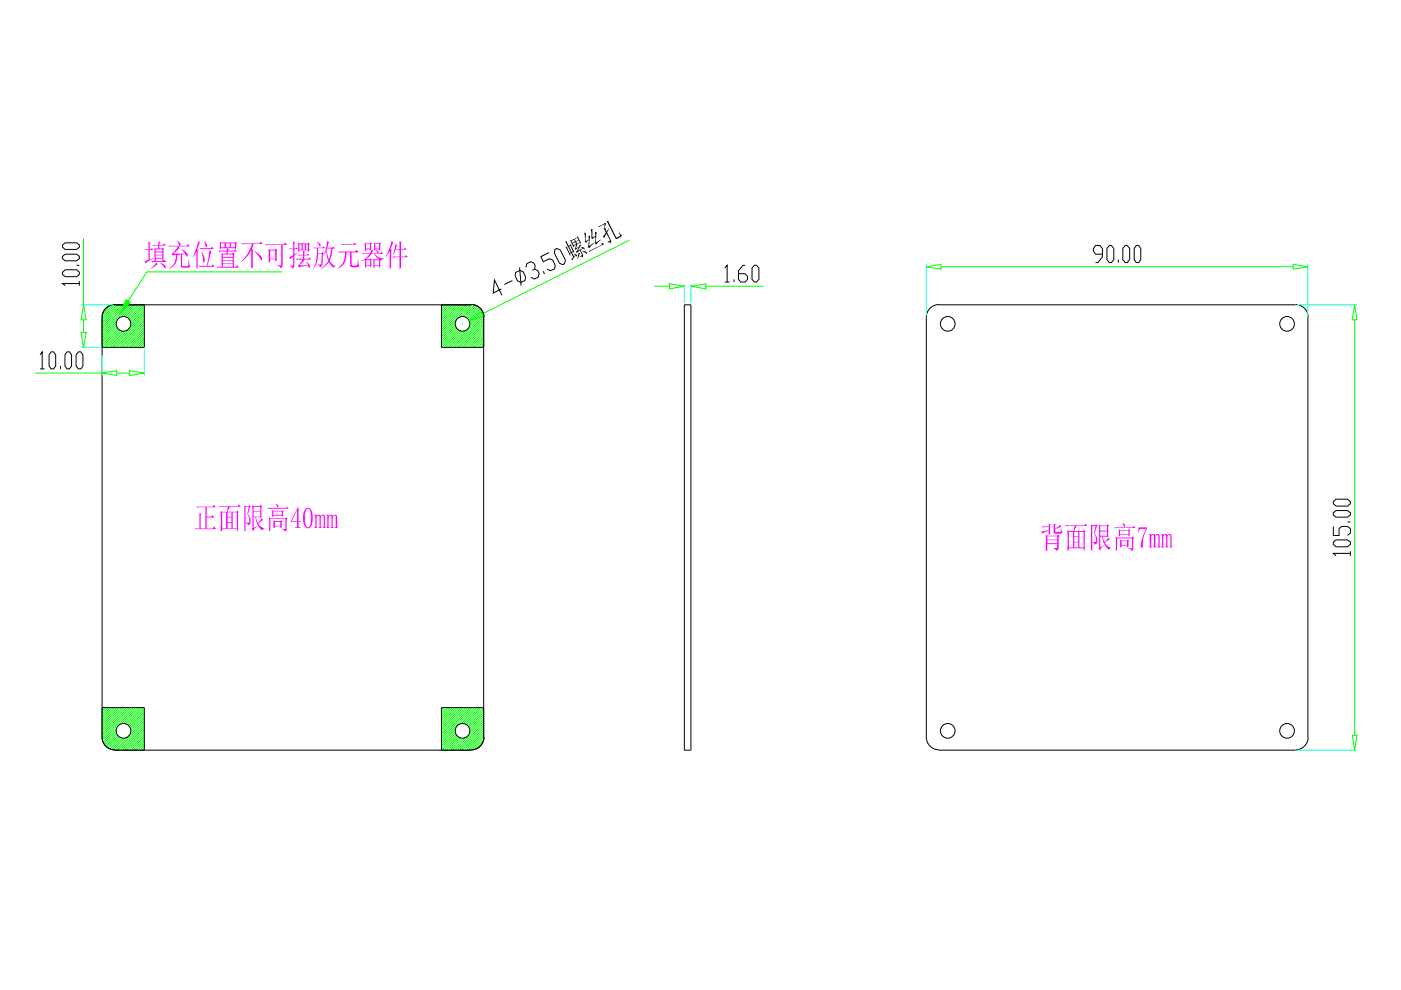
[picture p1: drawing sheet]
<svg xmlns="http://www.w3.org/2000/svg" width="297mm" height="210mm" viewBox="0 0 297 210" stroke-linecap="round" stroke-linejoin="round" font-family="sans-serif">
<!-- layer: 0 -->
<g fill="none" stroke="#000" stroke-width=".21">
<path d="M13.3 57.7l.5-.5h2.4l.6 .5v.5l-.6 .5h-2.4l-.5-.5zM13.3 54.3l.5-.4h2.4l.6 .4v.5l-.6 .5h-2.4l-.5-.5zM13.3 51.9l.5-.4h2.4l.6 .4v.5l-.6 .5h-2.4l-.5-.5zM16.2 56.2h.6M16.8 59.6v1M108.6 59.5l-1.7 .8M109.3 57.8l.9-.5 .7 .3 .5 1.1-.1 .8-.9 .4-.7-.4-.5-1zM110.2 56.7l.3 3.9M111.5 56.7l.2-.8 .8-.4 .7 .3 .3 .6-.2 .7-.4 .2M113.3 57.1l.7 .3 .3 .6-.1 .7-.9 .5-.7-.4M115.2 57.5l.2 .6M116.4 53.6l-1.7 .8 .5 1.1 1.3-.7 .7 .4 .5 1-.1 .8-.9 .4-.7-.3"/>
<path d="M117.7 52.9l.4-.2 .7 .3 1.1 2.2-.2 .7-.4 .2-.7-.3-1.1-2.2zM153.7 56.8l.5-.6v3.6M153.7 59.8h1M155.6 59.2v.6M158 56.2h-.5l-.9 1.2v1.8l.4 .6h1l.5-.6v-.6l-.5-.6h-1.4M159.9 56.2h.5l.5 .6v2.4l-.5 .6h-.5l-.5-.6v-2.4zM233.7 53.9h-1.4l-.5-.6v-.6l.5-.6h.9l.5 .6v1.8l-.9 1.2h-.5M235.2 52.1h.4l.5 .6v2.3l-.5 .7h-.4l-.5-.7v-2.3zM237.1 55v.7M238.6 52.1h.4l.5 .6v2.3l-.5 .7h-.4l-.5-.7v-2.3zM240.9 52.1h.5l.5 .6v2.3l-.5 .7h-.5l-.4-.7v-2.3zM8.5 75.2l.4-.6v3.6"/>
<path d="M8.5 78.2h1M10.9 74.6h.5l.4 .6v2.4l-.4 .6h-.5l-.5-.6v-2.4zM12.8 77.6v.6M14.2 74.6h.5l.5 .6v2.4l-.5 .6h-.5l-.4-.6v-2.4zM16.6 74.6h.5l.5 .6v2.4l-.5 .6h-.5l-.5-.6v-2.4zM16.8 60.1h-3.5l.5 .5M21.6 67.3v89a2.7 2.7 0 0 0 2.7 2.7M24.3 64.6h75.6M24.3 64.6a2.7 2.7 0 0 0-2.7 2.7M30.6 64.6v9h-9M93.6 64.6v9h8.9M99.9 64.6a2.7 2.7 0 0 1 2.7 2.7"/>
<path d="M102.5 67.3v89M106.3 61.3l-1.7 .9 .2-2.8 1.6 3.2M145.1 64.6h1.4v94.5h-1.4zM196.4 67.3v89a2.7 2.7 0 0 0 2.7 2.7M199.1 64.6h75.5M199.1 64.6a2.7 2.7 0 0 0-2.7 2.7M274.7 64.6a2.7 2.7 0 0 1 2.7 2.7M277.3 67.3v89M282.7 114.9l.6-.4h2.4l.6 .4v.5l-.6 .5h-2.4l-.6-.5zM282.7 111.6v1.9h1.2v-1.4l.6-.5h1.2l.6 .5v.9l-.6 .5M282.7 108.7l.6-.4h2.4l.6 .4v.5l-.6 .5h-2.4l-.6-.5zM282.7 106.3l.6-.5h2.4l.6 .5v.5l-.6 .5h-2.4l-.6-.5z"/>
<path d="M285.7 110.7h.6M286.3 117.3h-3.6l.6 .5M286.3 116.9v.9M21.6 150h9v9.1M24.3 159.1h75.6M102.5 150h-8.9v9.1M102.6 156.3a2.7 2.7 0 0 1-2.7 2.7M199.1 159.1h75.5M277.4 156.3a2.7 2.7 0 0 1-2.7 2.7"/>
</g>
<g fill="none" stroke="#0f0" stroke-width=".21">
<path d="M17.7 50.6v14M59.9 57.6h-28.7l-4 6.2M133.3 51l-31 15.5M196.4 56.6l3.1-.5v1zM199.5 56.6h74.7M274.2 56.1l3.1 .5-3.1 .5zM7.5 79.1h14.1M17.2 70.5h1.1l-.6 3.1zM17.7 64.6l.6 3.2h-1.1zM17.7 67.8v2.7M21.6 79.1l3.2-.5v1zM23.2 64.9l-1.3 1.3"/>
<path d="M23.9 64.7l-2.3 2.2M24.4 64.6l-2.8 2.8M24.6 68.8l-3 2.9M24.6 68.2l-3 3M24.6 69.1l-3 3.1M24.8 69.5l-3.2 3.1M24.8 79.1h2.7M24.9 64.6l-3.3 3.3M25 69.8l-3.4 3.3M25.3 70l-3.7 3.6M25.3 64.6l-3.7 3.8M25.6 70.2l-3.5 3.4"/>
<path d="M25.8 64.6l-4.2 4.2M26 70.2l-3.5 3.4M26.3 64.6l-4.7 4.7M26.5 70.2l-3.5 3.4M26.8 64.6l-5.2 5.2M27.3 64.6l-5.7 5.7M27.5 78.6l3.1 .5-3.1 .5zM27.7 64.6l-6.1 6.1M28.3 64.6l-2.6 2.6M28.7 64.6l-2.5 2.5M29.2 64.6l-2.6 2.6M29.6 64.6l-2.7 2.8"/>
<path d="M30.2 64.6l-3 2.9M30.6 64.6l-3.2 3.2M30.6 65.1l-3 3M30.6 65.6l-2.9 2.9M30.6 66l-2.9 3M30.6 66.5l-7 7.1M30.6 67l-6.6 6.6M30.6 67.5l-6.1 6.1M30.6 67.9l-5.7 5.7M30.6 68.4l-5.1 5.2M30.6 68.9l-4.7 4.7M30.6 69.4l-4.2 4.2"/>
<path d="M30.6 69.8l-3.7 3.8M30.6 70.3l-3.2 3.3M30.6 70.8l-2.8 2.8M30.6 71.3l-2.3 2.3M30.6 71.7l-1.8 1.9M30.6 72.2l-1.3 1.4M30.6 72.7l-.9 .9M30.6 73.2l-.4 .4M94 64.6l-.4 .5M94.5 64.6l-.9 1M95 64.6l-1.4 1.4M95.4 64.6l-1.8 1.9"/>
<path d="M95.9 64.6l-2.3 2.4M96.4 64.6l-2.8 2.9M96.5 68.3l-2.9 3M96.5 68.8l-2.9 2.9M96.6 69.2l-3 3M96.8 69.5l-3.2 3.2M96.9 64.6l-3.3 3.3M97 69.8l-3.4 3.4M97.2 70l-3.6 3.6M97.3 64.6l-3.7 3.8M97.5 70.2l-3.4 3.4M97.8 64.6l-4.2 4.3"/>
<path d="M98 70.2l-3.5 3.4M98.3 64.6l-4.7 4.8M98.5 70.2l-3.4 3.4M98.8 64.6l-5.2 5.2M99.2 64.6l-5.6 5.7M99.5 68l2.5-1.9 .5 .9zM99.8 64.6l-6.2 6.2M100.2 64.6l-2.5 2.6M100.6 64.8l-2.4 2.3M101 64.9l-2.4 2.3M101.3 65l-2.4 2.4M101.5 65.2l-2.3 2.3"/>
<path d="M101.8 65.5l-2.4 2.4M102 65.7l-2.4 2.5M102.2 66l-2.6 2.6M102.4 66.3l-2.8 2.8M102.5 66.7l-7 6.9M102.5 67.1l-6.5 6.5M102.5 67.5l-6.1 6.1M102.5 68l-5.5 5.6M102.5 68.5l-5.1 5.1M102.5 68.9l-4.6 4.7M102.5 69.5l-4.1 4.1M102.5 69.9l-3.6 3.7"/>
<path d="M102.5 70.4l-3.1 3.2M102.5 70.9l-2.7 2.7M102.5 71.4l-2.2 2.2M102.5 71.8l-1.7 1.8M102.5 72.3l-1.2 1.3M102.5 72.8l-.8 .8M102.5 73.3l-.3 .3M138.7 60.7h3.2M141.9 60.2l3.2 .5-3.2 .6zM146.5 60.7l3.2-.5v1.1zM149.7 60.7h12.1M287.2 64.6l.5 3.2h-1z"/>
<path d="M287.2 67.8v88.1M22 150l-.4 .4M22.4 150l-.8 .9M22.9 150l-1.3 1.3M23.4 150l-1.8 1.8M23.9 150l-2.3 2.3M24.3 150l-2.7 2.8M24.6 155.1l-2.6 2.6M24.6 154.5l-2.8 2.8M24.6 155.5l-2.4 2.5M24.8 155.8l-2.4 2.4M24.8 150l-3.2 3.2"/>
<path d="M25 156.1l-2.4 2.3M25.3 150l-3.7 3.7M25.3 156.3l-2.4 2.3M25.6 156.4l-2.4 2.4M25.8 150l-4.2 4.2M26 156.6l-2.4 2.3M26.2 150l-4.6 4.7M26.4 156.5l-2.5 2.5M26.7 150l-5.1 5.1M27.2 150l-5.6 5.6M27.7 150l-6.1 6.1M28.2 150l-6.6 6.6"/>
<path d="M28.6 150l-6.9 7M29.1 150l-3.5 3.5M29.6 150l-3.4 3.4M30.1 150l-3.5 3.5M30.5 150l-3.6 3.7M30.6 159.1h.1M30.6 150.4l-3.4 3.4M30.6 150.9l-3.2 3.2M30.6 151.4l-3 3M30.6 151.9l-2.9 2.9M30.6 152.3l-2.9 3M30.6 152.8l-6.2 6.3"/>
<path d="M30.6 153.3l-5.7 5.8M30.6 153.8l-5.2 5.3M30.6 154.2l-4.8 4.9M30.6 154.7l-4.3 4.4M30.6 155.2l-3.8 3.9M30.6 155.7l-3.3 3.4M30.6 156.1l-2.9 3M30.6 156.6l-2.3 2.5M30.6 157.1l-1.9 2M30.6 157.6l-1.4 1.5M30.6 158.1l-1 1M30.6 158.5l-.4 .6"/>
<path d="M94 150l-.4 .4M94.4 150l-.8 .9M94.9 150l-1.3 1.4M95.4 150l-1.8 1.9M95.9 150l-2.3 2.3M96.3 150l-2.7 2.8M96.5 154.6l-2.9 3M96.5 155.1l-2.9 3M96.6 155.6l-3 2.9M96.8 155.9l-3.2 3.2M96.8 150l-3.2 3.3M97 156.1l-3 3"/>
<path d="M97.2 156.3l-2.7 2.8M97.3 150l-3.7 3.8M97.5 156.4l-2.5 2.7M97.8 150l-4.2 4.3M97.9 156.6l-2.5 2.5M98.2 150l-4.6 4.7M98.5 156.5l-2.6 2.6M98.7 150l-5.1 5.2M99.2 150l-5.6 5.7M99.7 150l-6.1 6.2M100.1 150l-6.5 6.6M100.6 150l-7 7.1"/>
<path d="M101.1 150l-3.4 3.5M101.6 150l-3.4 3.4M102 150l-3.4 3.5M102.4 157.4l-1.5 1.4M102.5 150l-3.6 3.7M102.5 150.5l-3.3 3.4M102.5 151l-3.1 3.2M102.5 151.5l-2.9 3M102.5 151.9l-2.9 3M102.5 152.4l-2.9 3M102.5 152.9l-6.1 6.2M102.5 153.4l-5.6 5.7"/>
<path d="M102.5 153.8l-5.2 5.3M102.5 154.4l-4.7 4.7M102.5 154.8l-4.2 4.3M102.5 155.3l-3.7 3.8M102.5 155.8l-3.2 3.3M102.5 156.3l-2.7 2.8M102.5 156.8l-2.2 2.2M286.7 155.9h1l-.5 3.2z"/>
</g>
<!-- layer: 02___PRT_ALL_AXES -->
<g fill="none" stroke="#000" stroke-width=".21">
<circle cx="26.2" cy="68.7" r="1.56"/>
<circle cx="98.1" cy="68.7" r="1.56"/>
<circle cx="200.9" cy="68.7" r="1.56"/>
<circle cx="272.9" cy="68.7" r="1.56"/>
<circle cx="26.2" cy="155" r="1.56"/>
<circle cx="98.1" cy="155" r="1.56"/>
<circle cx="200.9" cy="155" r="1.56"/>
<circle cx="272.9" cy="155" r="1.56"/>
</g>
<!-- layer: 0 -->
<path d="M196.4 56.1v10.8M277.3 56.1v10.8M17.3 64.6h6.6M17.3 73.6h3.9M21.6 75.4v4.2M30.6 74.1v5.5M98 68.7h.2M98 68.6v.2M145.1 60.2v4M146.5 60.2v4M275.1 64.6h12.5M275.1 159.1h12.5" fill="none" stroke="#0ff" stroke-width=".21"/>
<g fill="#000">
<path d="M120.8 50.9l.3 .1 1.3-.7v-.1h.3l-.1 .2 .6 1-.1 .3-.2-.2-.7 .4h.3l-.5 .8 .2-.1a.76 .76 0 0 0 .7-.8l.3 .2-.8 1.2 1.1-.6-.3-.2a.44 .44 0 0 1 .5 0 .44 .44 0 0 1 .2 .5 .42 .42 0 0 0-.4-.2 .42 .42 0 0 0-.4 .3l.5 1v.5l-.7-.1 .5-.2-.5-1.1-.5 .5-.4-.2 .7-1-.6 .6-.3-.2 .2-.4 .1-.5-.4 .2-.1 .3zM121.2 51.1l.1 .4 .6-.3-.2-.4zM121.8 50.7l.3 .5 .6-.4-.3-.4zM121.4 51.6l.2 .4 .6-.3-.2-.3zM122.2 51.2l.2 .5 .5-.3-.2-.4zM122.6 53.6l.4 .1-.6 1.3zM123.4 53.2l.4 .1a.49 .49 0 0 1 .6 .5zM119.8 51.2h.4l.4 .9 .2-.1v-.2l.4 .1v.3l.6 1.2-.1 .2-.2-.2-.2 .2 .4 .8 .3-.3-.3-.3a.49 .49 0 0 1 .6 .6l-.1-.1a.16 .16 0 0 0-.2-.1 .16 .16 0 0 0-.1 .2l-.4 .4-.1 .4-.3-.2 .4-.5-.4-.9-.3 .2 .2 .2-.2 .2-.9-1.9 .2 .1 .3-.2zM120.2 52.4l.6 1.2 .2-.1-.5-1.2zM120.6 52.2l.6 1.3 .3-.2-.6-1.2z"/>
<path d="M123.8 49.3l.5 .1-.1 1.8 .1-.2a.51 .51 0 0 0 .5-.7v-.3h.4l-.3 2.2 1-.7-.8 .9-.1 .2-.4-.2 .2-.3v-1.2l-.3 .2-.2 .4-.4-.3 .2-.1v-.8zM124.8 53.3l2.8-1.4v-.4l.5 .2-3.1 1.7zM125.3 48.6h.4v1.7a.6 .6 0 0 0 .5-.8v-.4l.3 .2-.2 2.2 1.1-.7-1 1.1-.4-.4 .2-.4v-.9l-.5 .5-.4-.2z"/>
<path d="M128.6 46.8l.5 .1-.1 .2 1.6 3.2h.3l.5-.3-.2-.9 .3 .5 .3 .2-.2 .5-.7 .3a.26 .26 0 0 1-.3 0 .26 .26 0 0 1-.2-.2zM126.9 48.1l1.2-.7v-.2l.5 .2-.2 .2-.2 .8h.3l-.1 .2 .2 .5 .6-.7-.5 .9 .8 1.6v.6l-.7-.2 .5-.2v-.3l-.7-1.3-.5 1-.3-.3 .3-.4a.61 .61 0 0 0 .1-1l-.3-.4h.2l.1-.9-1.1 .7z"/>
</g>
<path d="M26.7 63.5l.9 .6-2.1 2.4z" fill="#0f0" stroke="#0f0" stroke-width=".21"/>
<g fill="#f0f">
<path d="M35.8 52.1h2.2l-.4-.9h.3a.63 .63 0 0 1 .3 .9h1.4l.2-.4 .5 .5h-2.5l.3 .4-1.3 1.2h2.4l-.7-1 .6 .4a.89 .89 0 0 1 .6 1.2l-.4-.5-.7 .1v2.3l.1 .1h.9a.75 .75 0 0 0 .3-1v-.2h.2v.9a.4 .4 0 0 1 .2 .5 .4 .4 0 0 1-.6 .2h-1.2l-.2-.3v-2.5h-.7l-.4 2-.6 .6-.7 .4-.1-.1 1.1-.9 .4-1.2v-.8l-.7 .2-.2-.5 .5-.2 .8-1.3-1.8 .1z"/>
<path d="M41.6 107.4h3.5l.2-.4 .5 .6h-2v1.9h1l.3-.3 .4 .5h-1.7v2.4h1.3l.3-.5 .4 .6-4.3 .1-.2-.2h1v-3.3l.4 .2-.2 .2v2.9h1.1v-4.5h-1.8z"/>
<path d="M66.6 109.1h.5v.4a.45 .45 0 0 1 .5-.4 .45 .45 0 0 1 .4 .4 .46 .46 0 0 1 .5-.4 .46 .46 0 0 1 .4 .6v2l.2 .2h-.7l.2-.2v-1.9a.34 .34 0 0 0-.3-.5 .34 .34 0 0 0-.3 .5v1.9l.2 .2h-.6l.1-.2v-1.9a.34 .34 0 0 0-.3-.5 .34 .34 0 0 0-.3 .5v1.9l.2 .2h-.7l.3-.2v-2.2l-.3-.2z"/>
<path d="M69.2 109.1h.5v.4a.45 .45 0 0 1 .4-.4 .45 .45 0 0 1 .4 .4 .49 .49 0 0 1 .6-.3 .49 .49 0 0 1 .4 .5v2l.2 .2h-.7l.2-.2v-1.9a.32 .32 0 0 0-.3-.5 .32 .32 0 0 0-.3 .5l-.1 1.9 .3 .2h-.7l.2-.2v-1.9a.31 .31 0 0 0-.3-.5 .31 .31 0 0 0-.3 .5v1.9l.1 .2h-.6l.2-.2v-2.4h-.2z"/>
<path d="M241.4 111.8h1.8l-.8 2.4-.1 1.5a.29 .29 0 0 1-.1 .4 .29 .29 0 0 1-.4-.1 .29 .29 0 0 1 .1-.4l.2-1.4 .8-2.1-1.2 .1-.3 .6h-.1z"/>
<path d="M243.6 113.3l.5-.2v.5a.45 .45 0 0 1 .4-.4 .45 .45 0 0 1 .5 .4 .46 .46 0 0 1 .6-.4 .46 .46 0 0 1 .3 .6v2.1l.2 .2h-.7l.2-.4v-1.9a.31 .31 0 0 0-.2-.4 .31 .31 0 0 0-.4 .3v2.2l.2 .2h-.7l.2-.2v-2.1a.28 .28 0 0 0-.2-.4 .28 .28 0 0 0-.3 .3l-.1 2.2 .2 .2h-.7l.2-.2v-2.4z"/>
<path d="M246.1 113.3l.5-.2v.5a.45 .45 0 0 1 .5-.4 .45 .45 0 0 1 .4 .4 .47 .47 0 0 1 .6-.4 .47 .47 0 0 1 .3 .6v2l.2 .3h-.6l.2-.3v-2a.31 .31 0 0 0-.3-.4 .31 .31 0 0 0-.3 .4l-.1 2 .2 .3h-.6l.2-.3v-2a.31 .31 0 0 0-.3-.4 .31 .31 0 0 0-.3 .4l-.1 2.1 .2 .2h-.7l.3-.4v-2.1z"/>
<path d="M32.3 51.9h1.3v-.7l.4 .2-.2 .1v.4h.7l.3-.3 .4 .5h-1.4v.6h.5l.2-.2 .3 .3-.1 .1v2.5l.2-.3 .4 .4-3 .1-.2-.2h.7v-2.9l.2 .2h.5v-.6h-1zM33 52.9v.4h1.4v-.4zM33 53.5v.5h1.4v-.5zM33 54.2v.5h1.4v-.5zM33 54.8v.6h1.4v-.6zM33.1 55.6l.4 .5-1.4 .8zM34 55.8l.2-.1 .3 .3a.61 .61 0 0 1 .5 .9zM31.4 51.2l.5 .3-.2 .2v1.2h.2l.3-.3 .3 .4h-.8v2l.8-.2-1.6 1.1-.2-.5 .8-.3v-2.1l-.6 .1-.2-.2h.8z"/>
<path d="M42 51.2l.5 .2-.3 .3-.4 1.1 .3 .3-.2 .2v3.5l-.3 .1v-3.6l-.6 1.2h-.2l.8-1.7zM43.3 51.2h.1a.74 .74 0 0 1 .3 1.2zM42.3 52.6h2.4l.3-.3 .3 .5-2.9 .1zM42.7 53.4l.7 1.3a.68 .68 0 0 1-.3 1zM44.4 53l.5 .4-.3 .6-.6 2.4h.9l.2-.3 .4 .5h-3.2l-.1-.2 1.7-.1z"/>
<path d="M46.9 51.6v.8h.7v-.8zM47.9 51.6v.8h.8v-.8zM49 51.6v.8h.8v-.8zM46.5 51.3l.4 .1h2.9l.1-.2 .3 .3-.1 1.2-.3 .1v-.2h-2.9l-.4 .3zM47.2 56v.6h2.1v-.6zM46.3 53.1h1.8v-.5l.5 .2-.3 .3h1.3l.3-.2 .4 .4h-2l-.1 .5h1.1l.1-.3 .4 .3-.2 .2v2.6h.4l.3-.4 .4 .6h-4.6l-.2-.2h1.1l-.1-3 1.1 .2 .1-.5-1.6 .1zM47.2 54v.5h2.1v-.5zM47.2 54.7v.5h2.1v-.5zM47.2 55.3v.6h2.1v-.6z"/>
<path d="M51.2 51.6h3.8l.3-.4 .4 .5h-1.9l-.4 1.1 .3 .2-.1 .2v3.6l-.3 .1v-3.8l-.7 1.1-1.4 1.3 1.4-1.8 .8-2-2 .2zM54 53.3l1.3 1a.62 .62 0 0 1 .1 .9l-.5-.9z"/>
<path d="M56.2 51.8h3.9l.3-.4 .5 .5h-1v4.6a.32 .32 0 0 1-.3 .3 .32 .32 0 0 1-.4-.3l-.4-.3h.8v-4.3l-3.2 .1zM57 52.8l.3 .1h1l.2-.2 .3 .3-.1 .2v2.1l-.4 .1v-.4h-1v.5l-.3 .2zM57.3 53.1v1.7h1v-1.7z"/>
<path d="M64.9 51.8v1.1h.4v-1.1zM63.2 51.4l.4 .2h1.7l.2-.2 .2 .3-.2 .2 .1 1.3-.3 .2v-.3h-1.8v.2l-.3 .2zM63.5 51.8v1.1h.4v-1.1zM64.2 51.8v1.1h.4v-1.1zM63.2 54h1.1v-.9l.4 .3-.2 .2v.4h.6l.2-.2 .3 .4h-1.1v.6h.9l.3-.2 .3 .4h-1.7l.3 .2-1.1 1h1.8l-.3-.8 .3 .5a.52 .52 0 0 1 .4 .4 .52 .52 0 0 1-.2 .5 .41 .41 0 0 0-.2-.4 .41 .41 0 0 0-.5 0l-.9 .1-.5 .3-.2-.6 .4-.3 .5-.9-1.2 .1-.2-.3h1.6v-.6h-.9zM62.2 51.2l.4 .2-.2 .2v1.1h.3l.2-.3 .3 .4h-.8v1.2l.7-.4-.7 .6v2.2l-.4 .5v-.1l-.5-.6 .4 .2 .3-.2v-1.8l-.6 .6-.3-.5 .9-.4v-1.3l-.7 .1-.2-.2h.9z"/>
<path d="M69.3 52.7l-.1 .6 .5 1.7 .3-.9 .2-1.4zM69.3 51.2l.5 .2-.2 .3-.2 .8h1l.3-.3 .3 .5h-.5v.1l-.4 2a.97 .97 0 0 0 .5 1.3l.5 .3-.2 .2a.4 .4 0 0 1-.4 .1 .4 .4 0 0 1-.3-.4l-.5-.8-.7 .9-.9 .5 1.1-1.1a.6 .6 0 0 0 .2-1l-.3-1.5-.3 .7h-.1l.4-1.4zM67.3 51.2l.2 .2a.45 .45 0 0 1 .4 .3 .45 .45 0 0 1-.2 .5l-.5-.8zM66.5 52.5h1.9l.2-.3 .4 .4h-1.6v1h.8l.2-.2 .2 .3-.2 .5v1.7a.77 .77 0 0 1-.6 .8l-.4-.7a.48 .48 0 0 0 .6 .1 .48 .48 0 0 0 .1-.7l.2-1.6h-.9l-.2 1.8-.3 .8-.5 .4 .6-1.2 .2-1.4v-1.6l-.6 .1z"/>
<path d="M71.7 53.3h3.6l.3-.4 .5 .6h-1.6v2.6l.2 .2h.7a.81 .81 0 0 0 .4-1.1l.1-.2 .1 1a.41 .41 0 0 1 .1 .5 .41 .41 0 0 1-.5 .2l-1.2-.1-.2-.3v-2.8h-.7l-.2 1.7-.3 .7-1.4 1.1v-.1l1.1-1.1 .4-1.1 .1-1.1h-1.3zM72.3 51.7h2.6l.3-.3 .4 .5h-2.8l-.3 .1z"/>
<path d="M77.6 51.7v1h.8v-1zM77.3 51.4l.3 .2h.8l.1-.2 .4 .3-.2 .2v1.1l-.3 .1v-.2h-.8v.2l-.3 .2zM76.8 53.7h1.7l.3-.8 .4 .4-.4 .4h1.3l-.5-.6a.42 .42 0 0 1 .5 .1 .42 .42 0 0 1 0 .5h.5l.2-.4 .4 .5h-1.8l.7 .7 .5 .2 .7 .1v.1l-.3 .3h-.4v1.4l-.2 .2v-.5h-1v.4l-.2 .1v-2l.2 .2 .9-.1-.7-.6-.3-.5h-.6l-1.1 1.2h.8l.1-.2 .4 .2-.2 .2v1.4l-.2 .1v-.4h-.8v.4l-.3 .1v-1.7l-.8 .2 .9-.5 .9-1-1.4 .1zM77.7 55.2v1h.8v-1zM79.4 55.2v1h1v-1zM79.6 51.7v1h.8v-1zM79.3 51.4l.3 .2h.7l.1-.2 .4 .3-.2 .2v1.1l-.2 .1v-.2h-.8l-.3 .2z"/>
<path d="M83.8 51.7l.5 .3-.2 .1-.2 .7h.8v-1.7l.5 .3-.2 .1v1.3h.7l.1-.3 .4 .4h-1.2v1.5h.8l.3-.3 .4 .4h-1.5v2.3l-.3 .2v-2.5l-1.3 .2-.2-.3h1.5v-1.5h-.8l-.6 1.3zM83 51.2l.4 .3-.6 1.2 .3 .2-.2 .2v3.7l-.3 .2v-3.9l-.7 1.3-.2 .1 .8-1.6z"/>
<path d="M48.3 110.9v1.1h.8v-1.1zM46.3 107.3h4l.4-.4 .3 .5h-2.5l.3 .2-.2 .1-.4 .8h2l.1-.2 .3 .3-.1 .1v3.7l-.3 .2v-.5h-3.1v.4l-.3 .2v-4.4l.3 .2h1l.2-1.1-1.8 .1zM47.1 108.6v3.4h.8v-3.4zM49.3 108.6v3.4h.9v-3.4zM48.3 108.6v1h.8v-1zM48.3 109.7v1h.8v-1z"/>
<path d="M53.8 108.6v.9h1.4v-.9zM53.5 107.1l.3 .2h1.3l.2-.3 .3 .4-.2 .2v2.1l-.2 .2v-.2h-.9l.4 1.2 .8-1.1 .3 .5-.5 .2a.48 .48 0 0 0-.4 .3 .48 .48 0 0 0 .1 .6l1.1 .7-.3 .1-.1 .2-.4-.1-.8-1.3-.3-1.3h-.4v2.2l.7-.3-.8 1-.3-.4 .1-.3zM51.8 107.1l.3 .2h.7l.2-.3 .2 .4-.2 .1-.4 1.5 .5 1.2a.93 .93 0 0 1-.5 1.2l-.5-.6a.54 .54 0 0 0 .8-.1 .54 .54 0 0 0-.1-.7l-.4-1 .4-1.6h-.7v5.2l-.3 .1zM53.8 107.5v.9h1.4v-.9z"/>
<path d="M58.4 106.9a.43 .43 0 0 1 .5 .2 .43 .43 0 0 1-.1 .5zM56.7 107.7h3.9l.3-.3 .3 .5h-4.3zM57 109.7l.3 .2h3.1l.3-.2 .3 .3-.2 .2v1.9a.35 .35 0 0 1-.2 .5 .35 .35 0 0 1-.5-.3l-.4-.2 .6 .1 .2-.1v-2.1h-3.2v2.4l-.3 .2zM57.7 108.1l.3 .2h1.7l.2-.2 .2 .3-.1 .2v.9l-.3 .1v-.3h-1.7v.2l-.3 .2zM58 108.4v.7h1.7v-.7zM58 110.3l1.4 .2 .2-.2 .3 .3-.2 .1v1.1l-.3 .1v-.3h-1.1v.3l-.3 .1zM58.3 110.7v.8h1.1v-.8z"/>
<path d="M63.1 107.6h.2v2.9h.5v.2h-.5v1l.4 .1v.1h-1.2v-.1l.5-.1v-1h-1.3v-.2zM62.9 108.3l-1.1 2.2h1.2z"/>
<path d="M65.1 107.9l-.5 1.1 .2 2.2a.6 .6 0 0 0 .8 .5l.2-.5 .2-1-.2-1.6a.66 .66 0 0 0-.7-.7zM64.8 107.8a.99 .99 0 0 1 1.4 1.1l.1 1.7-.3 .8a.77 .77 0 0 1-.8 .6 .77 .77 0 0 1-.7-.7l-.2-.8v-1.3l.1-.6z"/>
<path d="M220.9 111.6h1.5l-.1-.6 .5 .2-.2 .2 .1 1.8-.4 .1v-.1a.34 .34 0 0 0 .1-.5 .34 .34 0 0 0-.5 0l-.9 .4-.2-.4 1.6-.3v-.7l-1.3 .2zM223.4 111l.4 .2-.1 .9 .7-.4 .3-.4 .3 .4-1.2 .4v.7h1l.2-.7v.3a.41 .41 0 0 1 .2 .5 .41 .41 0 0 1-.4 .2h-1.2l-.2-.1zM222.1 113.7v.7h2v-.7zM222.1 114.5v.7h2v-.7zM221.7 113.4l.4 .2h2l.2-.3 .4 .4-.2 .1-.1 2.5a.33 .33 0 0 1-.2 .5 .33 .33 0 0 1-.4-.4l-.5-.3 .8 .1v-.8h-2v1.3l-.4 .1z"/>
<path d="M227.8 115v1.1h.8v-1.1zM225.9 111.4h4l.3-.4 .3 .5h-2.5l.3 .2-.3 .2-.3 .7h2l.1-.3 .3 .3-.1 .2v3.8l-.3 .2v-.5h-3.1v.3l-.3 .2v-4.4l.3 .2h1l.2-1.1-1.7 .1zM226.6 112.8v3.3h.9v-3.3zM228.8 112.8v3.3h.9v-3.3zM227.8 112.8v.9h.8v-.9zM227.8 113.8v1.1h.8v-1.1z"/>
<path d="M233.3 112.7v.9h1.4v-.9zM233 111.2l.3 .2h1.3l.2-.2 .3 .3-.2 .1 .1 2.2-.3 .2v-.2h-.9l.4 1.2 .8-1 .3 .4-.8 .5a.26 .26 0 0 0-.3 .2 .26 .26 0 0 0 .2 .3l.4 .3 .8 .4-.1 .2a.33 .33 0 0 1-.4 .2 .33 .33 0 0 1-.3-.2l-.7-.9-.4-1.6h-.4v2.3l.8-.4-.6 .5-.3 .5-.3-.4 .1-.2zM231.3 111.2l.3 .2h.7l.2-.2 .2 .3-.2 .1-.4 1.5 .5 .8 .1 .9a.55 .55 0 0 1-.6 .6l-.5-.5a.54 .54 0 0 0 .8-.1 .54 .54 0 0 0-.1-.8l-.3-.9 .3-1.5h-.7v5l-.3 .2zM233.3 111.6v.9h1.4v-.9z"/>
<path d="M237.9 111a.46 .46 0 0 1 .5 .2 .46 .46 0 0 1 0 .5zM236.2 111.8h3.9l.3-.3 .3 .4-4.3 .1zM236.5 113.8l.3 .2h3.2l.2-.3 .3 .4-.2 .1v2.2a.27 .27 0 0 1-.2 .4 .27 .27 0 0 1-.3-.3l-.5-.2v-.1h.7v-2h-3.2v2.4l-.3 .2zM237.2 112.2l.3 .2h1.7l.2-.2 .2 .3-.1 .1v1l-.2 .1v-.3h-1.8v.2l-.3 .1zM237.5 112.6v.7h1.8v-.7zM237.5 114.4l.3 .2h1.1l.2-.3 .3 .4-.1 .2v1l-.4 .2v-.4h-1.1v.2l-.3 .2zM237.8 114.7v.9h1.1v-.9z"/>
</g>
</svg>
